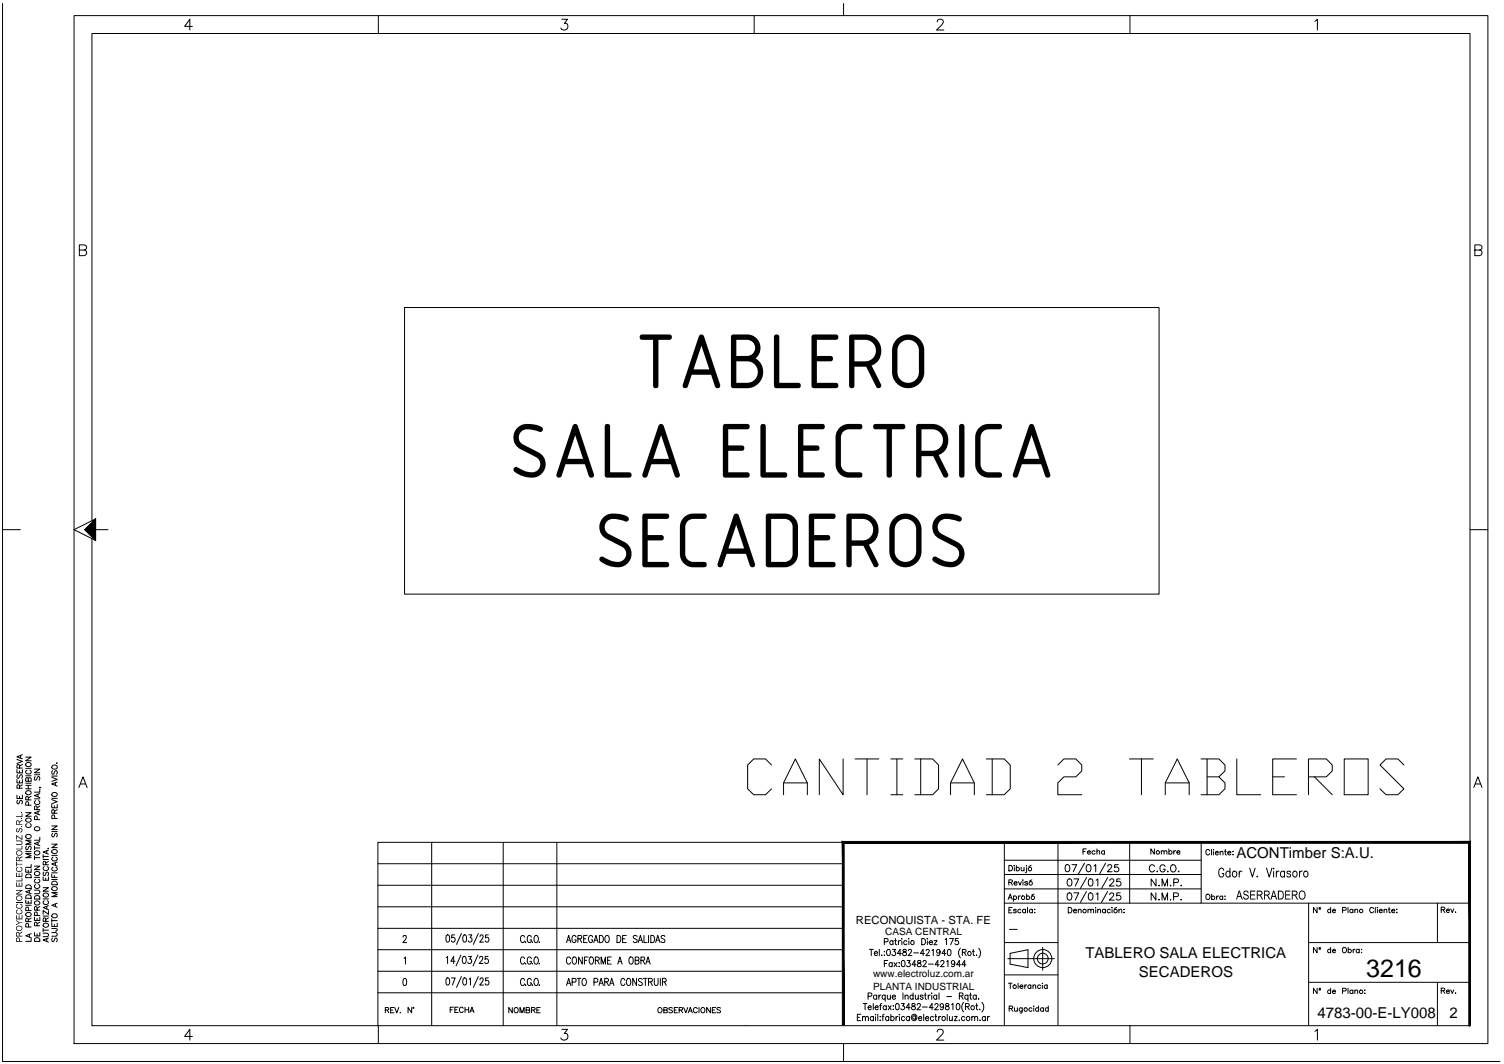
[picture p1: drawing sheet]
<svg xmlns="http://www.w3.org/2000/svg" width="420mm" height="297mm" viewBox="0 0 420 297" stroke-linecap="round" stroke-linejoin="round" font-family="sans-serif">
<defs><g id="words">
<g font-size="23.3">
<text x="177.2" y="108.4">TABLERO</text>
<text x="141.9" y="133.3">SALA ELECTRICA</text>
<text x="165.9" y="158.4">SECADEROS</text>
</g>
<text font-size="7" x="381.7" y="272.7">3216</text>
<g font-size="4.2">
<text x="345.4" y="239.4">ACONTimber S:A.U.</text>
<text x="303.2" y="267.5">TABLERO SALA ELECTRICA</text>
<text x="318.2" y="272.6">SECADEROS</text>
<text x="368" y="284.3">4783-00-E-LY008</text>
<text x="404.9" y="284.1">2</text>
</g>
<text font-size="3.1" x="239.1" y="257.9">RECONQUISTA - STA. FE</text>
<g font-size="2.8">
<text x="247.3" y="261.1">CASA CENTRAL</text>
<text x="243.9" y="272.7">www.electroluz.com.ar</text>
<text x="244" y="276.5">PLANTA INDUSTRIAL</text>
</g>
</g></defs>
<g fill="none" stroke="#000" stroke-width=".28">
<path d="M.7 1v295.3h418.3M20.7 4.4h395v286.9h-395zM53.7 7.4h-2.1l1.4-2v3M105.7 4.4v5M157 5.4h1.5l-.8 1.1a.96 .96 0 0 1 1 1.1 .96 .96 0 0 1-1.3 .8l-.7-.6M210.7 4.4v5M235.7 1v3.4M261.8 6.1l.1-.5a1.02 1.02 0 0 1 1.5 0 .99 .99 0 0 1-.3 1.3l-1.5 1.5h2.1M315.7 4.4v5M367.3 5.9l.7-.5v3M22.2 69.8h1.3a.8 .8 0 0 0 .7-.9l-.3-.4-.4-.1h-1.3v3h1.3a.78 .78 0 0 0 .7-.8 .78 .78 0 0 0-.7-.8M412 69.8l1.7-.2a.68 .68 0 0 0 0-1.1l-1.7-.1v3l1.7-.2a.77 .77 0 0 0 .3-.8 .77 .77 0 0 0-.7-.6"/>
<path d="M113 85.9h210.8v80h-210.8zM.7 147.9h5M25.7 145.4v-136h385v276.9h-385v-135.9M26.7 147.9h3.5M26.7 144.9l-6 3 6 3M26.7 144.9l-3 3 3 3M26.7 144.9v6M410.7 147.9h5M4.7 217.6v1h1.6v-1M4.7 214.8v1h1.6v-1M4.7 212l1.6 .6-1.6 .5M4.9 216.3l-.2 .3 .2 .7 .4-.2 .3-.7 .2-.1 .5 .3-.3 .7"/>
<path d="M5.4 214.4v-.8l-.4-.2-.3 .4v.6h1.6M5.4 215.2v.6M5.4 218v.6M5.7 210.9v.7M6.3 210.7l-1.6 .6 1.6 .5M6.3 219.1l-.9 .5M6.3 213.4l-.9 .5M7.2 211.4h1.5l-1.5 1h1.5M7.2 219.2h1.5M7.2 218.7h1.5M7.2 216.6h1.5M7.2 214.5h1.5"/>
<path d="M7.3 213.1a.71 .71 0 0 1 .9-.2 .71 .71 0 0 1 .3 1 .74 .74 0 0 1-.9 .1 .74 .74 0 0 1-.3-.9zM7.6 215a.6 .6 0 0 0-.4 .8 .6 .6 0 0 0 .9 .3 .54 .54 0 0 0 .6-.5 .54 .54 0 0 0-.4-.6M7.9 217.4l.3-.3 .5 .3v.7h-1.5l.1-.9h.5l.1 .9M7.9 219.2v1M9.6 214.7h1.5l-1.5 1h1.5M9.6 216.3h1.5M9.8 216.8l-.1 .9h.5l.3-.7 .4-.2 .2 .4-.2 .6M11 219.8v.2v-.2l.4 .2M14.5 217l1.5 .6-1.5 .5M14.5 216.7h1.5M14.5 213.9a.71 .71 0 0 1 1-.3 .71 .71 0 0 1 .3 1 .74 .74 0 0 1-.9 .1 .74 .74 0 0 1-.4-.8zM14.7 215.1l-.2 .4 .2 .7 .4-.2 .5-.9h.2l.2 .4-.2 .7"/>
<path d="M15.5 218.5v.7M15.9 212.9v.2zM16 218.3l-1.5 .6 1.5 .6M22 219.8l1.2-2.9 1.1 2.9M22.5 218.9h1.4M215.5 213.6l-1.6-1.7h-3.3l-1.7 1.7v6.6l1.7 1.7h3.3l1.6-1.7M218.9 218.6h6.6M235.5 211.9v10l-6.6-10v10M238.9 211.9h6.6M242.2 211.9v10M248.9 211.9h3.3M250.6 211.9v10"/>
<path d="M255.6 211.9h4.9l1.7 1.7v6.6l-1.7 1.7h-4.9M257.2 211.9v10M265.5 218.6h6.7M275.5 211.9h5l1.7 1.7v6.6l-1.7 1.7h-5M277.2 211.9v10M295.5 213.6l1.7-1.7h3.4l1.6 1.7v1.6l-1.6 1.7h-3.4l-1.7 1.7v3.3h6.7M315.5 211.9h6.7M318.9 211.9v10M325.5 218.6h6.7M335.5 211.9h5l1.7 1.7v1.6l-1.7 1.7M337.2 216.9h3.3l1.7 1.7v1.6l-1.7 1.7h-5M337.2 211.9v10"/>
<path d="M345.5 211.9v10h6.7M355.5 216.9h3.3M362.2 211.9h-6.7v10h6.7M365.5 216.9h5l1.7-1.7v-1.6l-1.7-1.7h-5v10M367.2 216.9l5 5M375.5 211.9h6.7v10h-6.7zM392.2 213.6l-1.7-1.7h-3.3l-1.7 1.7 6.7 6.6-1.7 1.7h-3.3l-1.7-1.7M411.7 219.8l1.2-2.9 1.1 2.9M412.1 218.9h1.5M4.7 222v.9h1.6v-.9M4.9 223.4l-.2 .4 .2 .6 .4-.1 .3-.7 .2-.2 .5 .4-.3 .6M5.4 220l-.1-.9h-.4l-.2 .9h1.6"/>
<path d="M5.4 222.3v.6M7.2 226.9h1.5l-1.5 1h1.5M7.2 237.7h1.5M7.2 220.2h1.5M7.3 233.2a.71 .71 0 0 1 .9-.3 .71 .71 0 0 1 .3 1 .74 .74 0 0 1-.9 .1 .74 .74 0 0 1-.3-.8zM7.4 236.2l-.2 .4 .2 .6 .4-.1 .5-.9h.2l.2 .4-.2 .6M7.4 228.5a.69 .69 0 0 1 1-.1 .69 .69 0 0 1 .1 1 .69 .69 0 0 1-1 .1 .69 .69 0 0 1-.1-1zM7.4 220.9a.71 .71 0 0 1 1-.2 .71 .71 0 0 1 .1 1 .71 .71 0 0 1-1 .1 .71 .71 0 0 1-.1-.9zM7.6 230a.6 .6 0 0 0-.4 .8 .6 .6 0 0 0 .9 .2 .54 .54 0 0 0 .6-.4 .54 .54 0 0 0-.4-.6M7.9 223.3l-.1-.8-.3-.2-.3 .4v.6h1.5M8 224.8l-.1-.9h-.5l-.2 .9h1.5M8.7 238.3h-1.5l1.5 .6-1.5 .5h1.5"/>
<path d="M8.7 234.6h-1.5l1.5 .6-1.5 .5h1.5M8.7 222.3l-.8 .5M9.6 239.4h1.5M9.6 236.2v1M9.6 238.9v1M9.6 236.7h1.5M9.6 223h1.5M9.7 231.1a.71 .71 0 0 1 1-.3 .71 .71 0 0 1 .2 1 .75 .75 0 0 1-.9 .1 .75 .75 0 0 1-.3-.8zM10 223.5a.55 .55 0 0 0-.4 .6 .55 .55 0 0 0 .6 .5h.4a.55 .55 0 0 0 .5-.5 .55 .55 0 0 0-.3-.6M10.4 226l-.1-.8-.4-.2-.2 .2-.1 .8h1.5M10.4 228.8v-.9h-.7l-.1 .9h1.5M10.6 221.7v.8"/>
<path d="M10.6 226.6v.7M10.6 235.2v.7M11.1 235l-1.5 .5 1.5 .6M11.1 233.7v.9h-1.5M11.1 226.4l-1.5 .5 1.5 .6M11.1 221.5l-1.5 .6 1.5 .6M11.1 220.3v.8h-1.5M11.1 225l-.7 .5M12.1 238.6v1M12.1 239.9h1.4M12.1 239.1h1.4M13.1 237.5v.7"/>
<path d="M13.4 236.9h.1M13.5 237.3l-1.4 .6 1.4 .6M14.5 235.7h1.5l-1.5 .9h1.5M14.5 230.6h1.5l-1.5 1h1.5M14.5 224.6v.9h1.5v-.9M14.5 223.2l1.5 .6-1.5 .6M14.5 238.8h1.5M14.5 232.2h1.5M14.5 222.9h1.5M14.5 237.4a.71 .71 0 0 1 1-.2 .71 .71 0 0 1 .3 1 .75 .75 0 0 1-.9 0 .75 .75 0 0 1-.4-.8zM14.7 232.7l-.2 .3 .2 .6 .4-.1 .5-.8 .4 .3-.2 .6M14.7 221.4a.71 .71 0 0 1 1-.1 .71 .71 0 0 1 .1 1 .71 .71 0 0 1-1 .1 .71 .71 0 0 1-.1-1z"/>
<path d="M14.8 239.3a.6 .6 0 0 0-.3 .8 .6 .6 0 0 0 .9 .3 .54 .54 0 0 0 .6-.5 .54 .54 0 0 0-.4-.6M15.2 227l-.1-.9-.3-.1-.3 .4v.6h1.5M15.2 225v.5M15.3 228.5l-.2-.9-.3-.1-.3 .4v.6h1.5M16 226l-.8 .5M120.6 235.2v51.1M140.6 235.2v51.1M155.6 235.2v51.1M218.9 221.9v-3.3l3.3-6.7 3.3 6.7v3.3M235.6 235.2h-130v51.1M248.9 221.9h3.3M265.5 221.9v-3.3l3.4-6.7 3.3 6.7v3.3"/>
<path d="M280.6 235.2v50.9M295.6 235.2v50.9M302.5 237.7h.6M303.5 237h-1v1.5M303.8 237.9h.8a.45 .45 0 0 0-.6-.4 .45 .45 0 0 0-.1 .8l.3 .2 .4-.2M305.9 237.7a.49 .49 0 0 0-.7-.1 .49 .49 0 0 0 0 .7 .49 .49 0 0 0 .7 0M306.4 237.8l.4-.3 .3 .1 .1 .9M306.4 237v1.5M308.6 237.7a.47 .47 0 0 0-.7-.1 .47 .47 0 0 0 0 .7 .47 .47 0 0 0 .7 0M308.6 237.5v1M315.6 235.2v16.9M322.5 237v1.5l-1-1.5v1.5"/>
<path d="M324.4 237.8l.4-.3 .3 .1 .1 .9M324.4 237.5v1M325.2 237.8l.4-.3 .3 .1 .1 .9M325.5 221.9v-3.3l3.4-6.7 3.3 6.7v3.3M326.5 237.7a.49 .49 0 0 1 .8-.1 .49 .49 0 0 1 0 .7 .49 .49 0 0 1-.8 0M326.5 237v1.5M327.9 237.5v1M328.5 237.5l-.4 .1-.2 .3M328.8 237.9h.8a.48 .48 0 0 0-.6-.3 .48 .48 0 0 0-.3 .6 .48 .48 0 0 0 .6 .3l.3-.2M335.6 235.2v16.9M337.9 237.5a.6 .6 0 0 0-.8-.3 .6 .6 0 0 0-.2 .9 .54 .54 0 0 0 .4 .6 .54 .54 0 0 0 .6-.4M338.4 237.2v1.5"/>
<path d="M339 237.2v.1zM339 237.7v1M339.5 238.1h.8a.44 .44 0 0 0-.5-.5 .44 .44 0 0 0-.3 .6l.4 .5 .4-.2M340.9 238l.3-.3h.4l.1 1M340.9 237.7v1M342.1 237.7h.5M342.3 237.2v1.2l.3 .3M343 238.1h.9a.48 .48 0 0 0-.8-.3 .48 .48 0 0 0 .1 .8l.4 .1 .3-.2M344.5 237.7h.1M344.5 238.5h.1M7.2 251.2v.9h1.5v-.9M7.2 242.6v.9h1.5v-.9"/>
<path d="M7.2 252.7h1.5M7.3 255a.71 .71 0 0 1 .9-.2 .71 .71 0 0 1 .3 .9 .74 .74 0 0 1-.9 .1 .74 .74 0 0 1-.3-.8zM7.4 249.9a.82 .82 0 0 1 1 0 .82 .82 0 0 1 .3 .9h-1.5zM7.4 247.1h1.1l.2 .9h-1.5zM7.4 244.1h1.1l.2 .9h-1.5zM7.9 257.3l-.1-.8-.3-.2-.3 .4v.6h1.5M7.9 243v.5M7.9 251.6v.5M8 258.8l-.1-.9h-.5l-.2 .9h1.5M8 254.2l-.1-.8-.5-.1-.2 .9h1.5M8.2 248.6v.7M8.7 248.4l-1.5 .6 1.5 .5"/>
<path d="M8.7 241.3v.8h-1.5M8.7 256.3l-.8 .5M9.6 256v1h1.5v-1M9.6 248.5h1.1l.4 .5-.4 .5h-1.1M9.6 241.8h1.5l-1.5 1h1.5M9.6 244.9h1.5M9.7 250.3a.81 .81 0 0 1 1-.2 .81 .81 0 0 1 .4 .9h-1.5zM10 246.9a.57 .57 0 0 0-.4 .7 .57 .57 0 0 0 .6 .4h.4a.57 .57 0 0 0 .5-.4 .57 .57 0 0 0-.3-.7M10 245.4a.55 .55 0 0 0-.4 .7 .55 .55 0 0 0 .6 .4h.4a.55 .55 0 0 0 .5-.4 .55 .55 0 0 0-.3-.7M10.4 258.4l-.1-.8-.4-.2-.2 .2-.1 .8h1.5M10.4 254.1l-.1-.9-.4-.1-.2 .1-.1 .9h1.5M10.4 256.4v.6"/>
<path d="M10.4 255.6v-.9h-.7l-.1 .9h1.5M11.1 257.4l-.7 .5M11.1 253.1l-.7 .5M12.1 247.8h1.4l-1.4 1h1.4M12.1 244.8v.9h1.4v-.9M12.1 259.7h1.4M12.1 259.2v.9M12.1 255.7h1.4M12.1 251h1.4M12.3 257.9a.72 .72 0 0 1 1-.1 .72 .72 0 0 1 0 1 .72 .72 0 0 1-1-.1l-.2-.3zM12.3 249.4a.72 .72 0 0 1 1-.1 .72 .72 0 0 1 0 1.1 .72 .72 0 0 1-1-.1l-.2-.3zM12.3 243.5l-.2 .3 .2 .6 .3-.1 .4-.8 .5 .1v.5l-.2 .3"/>
<path d="M12.4 251.5a.61 .61 0 0 0-.3 .8 .61 .61 0 0 0 .9 .2 .55 .55 0 0 0 .5-.4 .55 .55 0 0 0-.3-.6M12.4 241.9a.61 .61 0 0 0-.3 .9 .61 .61 0 0 0 .9 .2 .55 .55 0 0 0 .5-.4 .55 .55 0 0 0-.3-.7M12.8 257.2l-.2-.9h-.4l-.1 .9h1.4M12.8 241.4l-.2-.9h-.4l-.1 .9h1.4M12.8 245.2v.5M13.1 253v.7M13.5 254.2v1l-1.4-1v1M13.5 252.8l-1.4 .6 1.4 .6M13.5 256.2l-.7 .5M13.5 240.5l-.7 .5M14.5 259.2l1.3 .1 .2 .4-.5 .2M14.5 257.7v1h1.5v-1"/>
<path d="M14.5 244v.9h1.5M14.5 257h1.5M14.5 256.5v1M14.5 245.5h1.5M14.5 243.7h1.5M14.5 255.4a.71 .71 0 0 1 1-.3 .71 .71 0 0 1 .3 1 .74 .74 0 0 1-.9 .1 .74 .74 0 0 1-.4-.8zM14.5 246.3a.84 .84 0 0 1 1.5 .2v.5h-1.5zM14.7 247.7a.69 .69 0 0 1 .9-.2 .69 .69 0 0 1 .2 1 .69 .69 0 0 1-1 .1 .69 .69 0 0 1-.1-.9zM14.8 242.1a.6 .6 0 0 0-.3 .8 .6 .6 0 0 0 .9 .3 .54 .54 0 0 0 .6-.5 .54 .54 0 0 0-.4-.6M15.2 244.4v.5M15.2 258.1v.6M15.5 240.9v.7"/>
<path d="M15.5 252.4v.7M16 252.1l-1.5 .6 1.5 .6M16 249.2h-1.5l1.5 .5-1.5 .6h1.5M16 240.7l-1.5 .5 1.5 .6M105.6 259.2h130M105.6 253.2h130M105.6 247.1h130M105.6 241.1h130M280.6 240.2h55M280.6 244.1h55M280.6 248.2h55M280.6 252.1h129.9"/>
<path d="M281.6 251.1l.6-1.5 .6 1.5M281.8 246.3h.9l.1-.6-1-.1v1.5M281.8 241.6h.5a.82 .82 0 0 1 .6 .8 .82 .82 0 0 1-.6 .7h-.5zM281.8 250.6h.8M281.8 254h.6M282 259.5h2.2M282.3 246.3l.6 .8M282.8 253.3h-1v1.5h1M283.2 250.3a.48 .48 0 0 1 .7 0 .48 .48 0 0 1 0 .7 .48 .48 0 0 1-.7-.1M283.2 250.1v1.5M283.3 246.5h.8a.45 .45 0 0 0-.6-.3 .45 .45 0 0 0-.1 .7l.2 .2 .5-.2M283.4 241.6v.2z"/>
<path d="M283.4 242.2v.9M283.9 254l-.3-.2-.4 .1v.3l.6 .2 .1 .2-.3 .2-.4-.2M283.9 242.3a.48 .48 0 0 1 .7 0 .48 .48 0 0 1 0 .7 .48 .48 0 0 1-.7-.1M283.9 241.6v1.5M284.5 246.1l.4 1 .5-1M284.5 250.1v1M285.1 250.1l-.5 .2-.1 .2M285.2 254a.48 .48 0 0 0-.7 0 .48 .48 0 0 0 0 .7 .48 .48 0 0 0 .7-.1M285.3 242.1l.1 .9 .3 .1 .4-.3M285.7 245.7h.2zM285.8 246.2v.9M286.1 242.1v1"/>
<path d="M286.5 254a.48 .48 0 0 0-.7 0 .48 .48 0 0 0 0 .7 .48 .48 0 0 0 .7-.1M286.5 253.8v1M286.8 250.3a.48 .48 0 0 1 .7 0 .48 .48 0 0 1 0 .7 .48 .48 0 0 1-.7-.1M286.8 241.6v.2zM286.8 242.2v1.1l-.4 .3M286.8 249.6v1.5M287 246.3l-.2-.2-.5 .1v.1l.7 .4v.4h-.7v-.2M287 253.3v1.5M288.1 241.6l-.7 .3M288.3 245.6l-.7 .3M288.4 254a.48 .48 0 0 0-.7 0 .48 .48 0 0 0 0 .7 .48 .48 0 0 0 .7-.1M288.4 253.8v1"/>
<path d="M288.9 249.6l-.7 .3M289.1 253.8h.1M289.1 254.7h.1M297.8 241.5a.68 .68 0 0 1 1 .3l.1 .4a.85 .85 0 0 1-.8 1.2 1.33 1.33 0 0 1-.3-1.9zM298.4 249.4a.59 .59 0 0 1 .9 .2 .93 .93 0 0 1 .1 1.2 .93 .93 0 0 1-1 .4l-.3-.8zM298.4 245.4a.69 .69 0 0 1 1 .3l.1 .5a.85 .85 0 0 1-.8 1.2 1.25 1.25 0 0 1-.3-2zM298.4 253.3h.5a.82 .82 0 0 1 .6 .8 .82 .82 0 0 1-.6 .7h-.5zM299.5 241.4h1.3l-1 2M299.9 254.3l.8-.2a.44 .44 0 0 0-.5-.3 .44 .44 0 0 0-.3 .6l.3 .4 .5-.2M300 249.3h1.4l-1 2M300 245.4h1.4l-1 2M301.2 254.1l.4-.3 .3 .1 .1 .9"/>
<path d="M301.2 253.8v1M303 241l-1.8 3.1M303.5 248.9l-1.7 3M303.6 245l-1.8 3M303.7 241.5a.64 .64 0 0 1 1 .3 .94 .94 0 0 1 .1 1.1 .94 .94 0 0 1-1.1 .4l-.3-.8zM303.9 254.1l.4-.3 .4 .1v.9M303.9 253.8v1M304.3 249.4a.63 .63 0 0 1 1 .2v.5a.91 .91 0 0 1-.5 1.2h-.2a1.34 1.34 0 0 1-.3-1.9zM304.3 245.4a.64 .64 0 0 1 1 .3v.5a.85 .85 0 0 1-.7 1.2 1.28 1.28 0 0 1-.3-2zM304.7 254.1l.4-.3 .4 .1v.9M305.6 241.8l.5-.4v2M306.1 253.3v.2z"/>
<path d="M306.1 253.9v.9M306.2 249.6l.5-.3v2M306.2 245.7l.5-.3v2M306.6 254.1l.4-.3 .4 .1 .1 .9M306.6 253.8v1M308.8 254a.48 .48 0 0 0-.7 0 .48 .48 0 0 0 0 .7 .48 .48 0 0 0 .7-.1M308.8 253.8v1M308.8 241l-1.6 3.1M309.4 241.9l.4-.5h.4l.4 .4-.1 .3-1.1 1.3h1.3M309.4 248.9l-1.7 3M309.4 245l-1.7 3M310 249.8l.4-.5h.4l.3 .3-.2 .7-1 1h1.4"/>
<path d="M310 245.8l.4-.4h.6l.2 .3-.3 .7-1 1h1.4M310.2 254a.48 .48 0 0 0-.7 0 .48 .48 0 0 0 0 .7 .48 .48 0 0 0 .7-.1M310.7 253.3v.2zM310.7 253.9v.9M311.9 253.3l-.6 .3M312.4 241.4h-1l-.1 .8a.7 .7 0 0 1 1.1 0 .7 .7 0 0 1-.1 1.1 .7 .7 0 0 1-1-.3M312.6 254.1l.4-.3 .3 .1 .1 .9M312.6 253.8v1M313 249.3h-1l-.1 .8a.72 .72 0 0 1 1.1 0 .72 .72 0 0 1-.1 1.1 .72 .72 0 0 1-1.1-.3M313 245.4h-1l-.1 .8a.71 .71 0 0 1 1.1 0 .71 .71 0 0 1-.2 1.1 .71 .71 0 0 1-1-.3M313.9 253.9h.2zM313.9 254.8h.2z"/>
<path d="M322.5 241.9a.74 .74 0 0 0-.8-.5 .74 .74 0 0 0-.6 .8 .83 .83 0 0 0 .2 1.1 .83 .83 0 0 0 1.1-.2l.1-.1M322.9 249.3v2l-1.3-2v2M322.9 245.4v2l-1.3-2v2M323.3 243.2v.2zM323.7 251.2h.2zM323.8 247.1v.3zM324.6 247.4v-2l.8 2 .8-2v2M324.6 251.3v-2l.8 2 .8-2v2M325.5 241.9a.74 .74 0 0 0-.9-.5 .74 .74 0 0 0-.6 .8v.5a.72 .72 0 0 0 .8 .7 .72 .72 0 0 0 .7-.7h-.5M326.1 243.3h.2zM326.9 251.2h.2zM327 247.1v.3z"/>
<path d="M327.2 241.7a.92 .92 0 0 1 1.3 .1 .92 .92 0 0 1-.2 1.3l-.1 .2a.98 .98 0 0 1-1.2-.4 .98 .98 0 0 1 .2-1.2zM327.9 250.3l1.1-.1 .2-.6-.5-.3h-.8v2M327.9 246.4l1.1-.1 .1-.8-1.2-.1v2M329.2 243.3h.2zM329.8 251.2h.3zM330 247.1v.3zM338.5 250.4a.49 .49 0 0 1 .7-.1 .49 .49 0 0 1 0 .7 .49 .49 0 0 1-.7-.1M338.5 249.6v1.5M339.9 250.1v1M340.4 250.1l-.5 .3v.2M341.6 250.4a.47 .47 0 0 0-.7-.1 .47 .47 0 0 0 0 .7 .47 .47 0 0 0 .7-.1M341.6 250.1v1"/>
<path d="M341.9 243a.72 .72 0 0 0-.9-.6 .72 .72 0 0 0-.5 .9v.6a.74 .74 0 0 0 .7 1 .74 .74 0 0 0 .7-1h-.5M342.2 250.1h.1M342.2 251h.1M343.6 243.5l-.2-.2a.79 .79 0 0 0-1 .7 .79 .79 0 0 0 .8 .9l.4-.4M343.6 242.4v2.5M344.5 243.3a.76 .76 0 0 1 1 .7 .76 .76 0 0 1-1 .7l-.2-.6zM346.2 243.2v1.7M346.9 243.2l-.5 .1-.2 .6M349.1 242.4l.8 2.5 .7-2.5M351.2 244.6v.3zM353.8 242.4l.8 2.5 .7-2.5M355.8 242.4v.2z"/>
<path d="M355.8 243.3v1.6M356.6 243.2v1.7M357.3 243.2a.64 .64 0 0 0-.7 .7M358.8 243.5l-.2-.2a.79 .79 0 0 0-.9 .7 .79 .79 0 0 0 .8 .9l.3-.4M358.8 243.2v1.7M360.5 243.5a.54 .54 0 0 0-.5-.3 .54 .54 0 0 0-.5 .3l.1 .3 .9 .3v.4a.54 .54 0 0 1-.5 .4 .54 .54 0 0 1-.5-.4M361.4 243.3a.79 .79 0 0 1 1 .7 .79 .79 0 0 1-.8 .9l-.5-.8zM363 243.2v1.7M363.8 243.2a.64 .64 0 0 0-.8 .7M364.5 243.3a.79 .79 0 0 1 .9 .7 .79 .79 0 0 1-.8 .9l-.4-.8zM365.6 252.1v34M367.9 253.3v1.5l-1-1.5v1.5"/>
<path d="M368.5 253.8h.4M371.7 254a.47 .47 0 0 0-.7 0 .47 .47 0 0 0 0 .7 .47 .47 0 0 0 .7-.1M371.7 253.3v1.5M372.2 254.3h.9a.45 .45 0 0 0-.7-.4 .45 .45 0 0 0-.1 .7l.3 .2 .5-.2M375.1 254.1l.8-.1 .1-.6-.9-.1v1.5M376.6 253.3v1.5M377.9 254a.47 .47 0 0 0-.7 0 .47 .47 0 0 0 0 .7 .47 .47 0 0 0 .7-.1M377.9 253.8v1M378.5 254.1l.4-.3 .3 .1 .1 .9M378.5 253.8v1M383.7 253.7a.69 .69 0 0 0-1.1 .3 .69 .69 0 0 0 .9 .8l.2-.3M384.2 253.3v1.5"/>
<path d="M384.7 253.4h.1M384.8 253.9v.9M385.3 254.3h.9a.48 .48 0 0 0-.6-.4 .48 .48 0 0 0-.4 .6 .48 .48 0 0 0 .7 .3l.3-.2M386.7 254.1l.3-.3 .4 .1v.9M386.7 253.8v1M387.8 253.8h.6M388.1 253.3v1.3l.3 .2M388.8 254.3h.9a.5 .5 0 0 0-.8-.3 .5 .5 0 0 0 0 .8 .5 .5 0 0 0 .8-.2M390.1 253.9h.2zM390.1 254.8h.2zM401.6 252.2v10.9M402.6 254l.9-.1 .1-.4-.3-.3h-.7v1.6"/>
<path d="M403.1 254l.5 .8M404.1 254.2h.8a.46 .46 0 0 0-.7-.4 .46 .46 0 0 0-.1 .8l.3 .2 .5-.2M405.3 253.7l.4 1.1 .4-1.1M406.6 254.7h.1zM8.2 260.9v.7M8.7 262v.8h-1.5M8.7 260.6l-1.5 .6 1.5 .6M9.6 260.4v.9h1.5v-.9M9.7 262.1a.83 .83 0 0 1 1.4 .2v.5h-1.5zM10.4 260.7v.6M12.1 260.5h1l.4 .4-.2 .6h-1.2M13.1 262.1v.7"/>
<path d="M13.5 261.9l-1.4 .5 1.4 .6M14.5 260.4h1.1l.4 .4-.4 .6h-1.1M14.7 261.9l-.2 .3 .2 .7 .4-.2 .5-.8 .4 .3-.2 .7M105.6 271.1h130M105.6 265.1h130M105.6 277.2h130M112.6 261.6l.3-.4h.5l.1 .3-.2 .7-.7 .9h1M112.8 273.3l.2-.2a1.19 1.19 0 0 1 .1 2h-.1a1.44 1.44 0 0 1-.2-1.8zM112.9 267.5l.4-.3v2M124.7 267.4l.3-.4v2M124.8 273.1l.4-.1a1.28 1.28 0 0 1 0 2h-.2a1.56 1.56 0 0 1-.2-1.9zM124.8 261.1l.2-.1a1.12 1.12 0 0 1 .6 1 1.12 1.12 0 0 1-.6 1 1.58 1.58 0 0 1-.2-1.9z"/>
<path d="M126.1 273h1.1l-.8 2M127 261h-.8l-.1 .9a.62 .62 0 0 1 .9 0 .62 .62 0 0 1 0 .9 .62 .62 0 0 1-.9 0v-.2M127.1 268.4h-1.1l.7-1.4v2M128.8 266.6l-1.4 3.1M128.9 272.6l-1.4 3.1M128.9 260.6l-1.4 3.1M129.4 267.1l.4-.1a1.28 1.28 0 0 1 0 2h-.2a1.42 1.42 0 0 1-.2-1.9zM129.5 273.1l.4-.1a1.36 1.36 0 0 1 0 2h-.2a1.42 1.42 0 0 1-.2-1.9zM129.5 261.1l.4-.1a1.42 1.42 0 0 1 0 2h-.2a1.44 1.44 0 0 1-.2-1.9zM130.8 267h.9l-.5 .8a.6 .6 0 0 1 .5 .9 .6 .6 0 0 1-1-.1M131 261h.8l-.5 .7a.61 .61 0 0 1 .5 1 .61 .61 0 0 1-1-.1M131 273.4l.4-.4v2"/>
<path d="M133.5 266.6l-1.3 3.1M133.6 272.6l-1.4 3.1M133.6 260.6l-1.4 3.1M134 267.5l.1-.4 .5-.1 .3 .6-1 1.4h1M134.1 273.5l.3-.5 .5 .1 .1 .3-.2 .7-.8 .9h1.1M134.1 261.5l.3-.5h.3l.3 .4-.2 .6-.8 1h1.1M136.3 267h-.7l-.1 .8a.59 .59 0 0 1 .9 .1 .59 .59 0 0 1-.1 .8 .59 .59 0 0 1-.9-.1M136.4 273h-.7l-.1 .9a.59 .59 0 0 1 .9 0 .59 .59 0 0 1-.1 .9 .59 .59 0 0 1-.9-.2M136.4 261h-.7l-.1 .9a.59 .59 0 0 1 .9 0 .59 .59 0 0 1-.1 .9 .59 .59 0 0 1-.9-.2M146.5 273.6a.59 .59 0 0 0-.7-.5 .59 .59 0 0 0-.4 .8v.5a.59 .59 0 0 0 .4 .7 .59 .59 0 0 0 .7-.4M146.5 267.6a.59 .59 0 0 0-.7-.4 .59 .59 0 0 0-.4 .7v.5a.59 .59 0 0 0 .4 .7 .59 .59 0 0 0 .7-.4M146.5 261.6a.59 .59 0 0 0-.7-.4 .59 .59 0 0 0-.4 .7v.5a.59 .59 0 0 0 .4 .7 .59 .59 0 0 0 .7-.4"/>
<path d="M146.8 275h.1zM146.8 263.1h.1zM146.8 268.9v.3zM148.4 273.6a.59 .59 0 0 0-.7-.5 .59 .59 0 0 0-.4 .8v.5a.59 .59 0 0 0 .6 .7 .59 .59 0 0 0 .5-.7h-.3M148.4 267.6a.59 .59 0 0 0-.7-.4 .59 .59 0 0 0-.4 .7v.5a.6 .6 0 0 0 .6 .8 .6 .6 0 0 0 .5-.8h-.3M148.4 261.6a.59 .59 0 0 0-.7-.4 .59 .59 0 0 0-.4 .7v.5a.6 .6 0 0 0 .6 .8 .6 .6 0 0 0 .5-.8h-.3M148.7 275v.1zM148.7 268.9v.3zM148.7 263v.1zM149.5 273.3l.1-.2a1.02 1.02 0 0 1 .8 1 1.02 1.02 0 0 1-.8 1 1.27 1.27 0 0 1-.1-1.8zM149.5 267.3l.1-.1a1.02 1.02 0 0 1 .8 1 1.02 1.02 0 0 1-.8 1 1.33 1.33 0 0 1-.1-1.9zM149.5 261.2a.92 .92 0 0 1 1 .6 .92 .92 0 0 1-.3 1l-.1 .3a.92 .92 0 0 1-1-.6 .92 .92 0 0 1 .2-1z"/>
<path d="M150.7 275v.1zM150.7 268.9v.3zM150.7 263v.1zM158.3 275.1l.6-2 .6 2M158.3 263.1l.6-1.9 .6 1.9M158.5 274.5h.7M158.5 262.5h.7M159.4 267.6a.59 .59 0 0 0-.7-.4 .59 .59 0 0 0-.4 .7v.5a.59 .59 0 0 0 .4 .8 .59 .59 0 0 0 .7-.5M159.8 274.2l1-.1 .1-.8-.3-.2h-.8v2M160.2 267.3l.1-.1a1.02 1.02 0 0 1 .8 1 1.02 1.02 0 0 1-.8 1 1.29 1.29 0 0 1-.1-1.9zM160.9 261.6a.59 .59 0 0 0-.7-.4 .59 .59 0 0 0-.4 .7v.5a.6 .6 0 0 0 .6 .8 .6 .6 0 0 0 .5-.8h-.3M161.2 273.1h1.1"/>
<path d="M161.4 262.1l1-.1 .1-.7-1.1-.1v1.9M161.7 273.1v2M162 262.1l.5 1M162.7 267.2v2l-1.1-2v2M162.9 273.3l.2-.2a1.02 1.02 0 0 1 .7 1 1.02 1.02 0 0 1-.7 1 1.27 1.27 0 0 1-.2-1.8zM163.1 262.1h.5M163.3 268.1h.6M164 261.2h-.9v1.9h.9M164.3 267.2h-1v2M164.9 267.3l.1-.1a1.02 1.02 0 0 1 .8 1 1.02 1.02 0 0 1-.8 1 1.33 1.33 0 0 1-.1-1.9zM165.6 261.6a.59 .59 0 0 0-.8-.4 .59 .59 0 0 0-.4 .7v.5a.6 .6 0 0 0 .6 .8 .6 .6 0 0 0 .6-.8h-.4M165.9 263.1l.6-1.9 .6 1.9"/>
<path d="M165.9 274.2l1-.1v-.8l-.2-.2h-.8v2M166.1 262.5h.8M166.3 268.1l.9-.1 .1-.7-1-.1v2M166.9 268.1l.5 1.1M167.3 275.1l.6-2 .7 2M167.5 261.2a1 1 0 0 1 1.1 .9 1 1 0 0 1-1.1 1zM167.5 274.5h.8M167.9 269.2v-2l.7 2 .5-2v2M168.9 274.1l.9-.1 .1-.7-.3-.2h-.7v2M169.3 261.2h.1a1.02 1.02 0 0 1 .8 .9 1.02 1.02 0 0 1-.8 1 1.29 1.29 0 0 1-.1-1.9zM169.4 274.1l.6 1M169.7 268.1h.7"/>
<path d="M170.3 275.1l.6-2 .6 2M170.5 274.5h.8M170.8 267.2h-1.1v2h1.1M172.4 261.2a1.07 1.07 0 0 1 1.1 .6 1.07 1.07 0 0 1-.4 1.3h-.7zM172.6 269.2l.6-2 .6 2M172.8 268.5h.8M173.9 262.1h.7M174.6 273.6a.59 .59 0 0 0-.7-.5 .59 .59 0 0 0-.5 .8v.5a.59 .59 0 0 0 .5 .7 .59 .59 0 0 0 .7-.4M174.9 261.2h-1v1.9h1M175.2 273.4l.3-.3a1.02 1.02 0 0 1 .7 1 1.02 1.02 0 0 1-.7 1l-.5-.7zM176 267.3l.1-.1a1.06 1.06 0 0 1 .9 .8 1.06 1.06 0 0 1-.4 1.1l-.1 .1a1.06 1.06 0 0 1-.9-.8 1.06 1.06 0 0 1 .4-1.1zM177.4 268.1l1-.1v-.7l-1-.1v2l1-.1 .1-.6-.4-.4"/>
<path d="M177.8 273.1v2l-1-2v2M178 261.5l-.4-.3-.7 .3 .2 .4 .8 .5a.46 .46 0 0 1-.3 .7l-.7-.3M178.3 263.1l.6-1.9 .6 1.9M178.5 262.5h.8M179.1 268.1l.8-.1 .1-.7-.9-.1v2M179.4 273.4a.54 .54 0 0 0-.7-.3 .54 .54 0 0 0-.3 .7l.9 .5 .1 .6-.3 .2-.7-.2M179.6 268.1l.5 1.1M179.7 273.1h1.1M179.9 261.2v1.9h.9M180.3 273.1v2M180.4 269.2l.6-2 .6 2M180.7 268.5h.7"/>
<path d="M181.2 274.1l.9-.1 .1-.7-1-.2v2M181.2 261.2v1.9M181.7 274.1l.5 1M181.8 261.2a1.07 1.07 0 0 1 1.1 .6 1.07 1.07 0 0 1-.3 1.3h-.8zM182.8 273.1v1.5l.4 .5 .6-.2v-1.8M183.2 263.1l.6-1.9 .6 1.9M183.4 262.5h.7M184.5 273.1v2M185.1 274.1l.9-.1v-.7l-.9-.2v2M185.6 274.1l.5 1M185.7 261.5l-.3-.3-.7 .3 .2 .4 .8 .5a.46 .46 0 0 1-.3 .7l-.7-.3M242.5 278.1l.9-.1 .1-.6-1-.2v1.8"/>
<path d="M242.9 265h1.1M243.4 265v1.8M244.2 266.1h.9a.45 .45 0 0 0-.4-.5 .45 .45 0 0 0-.5 .5l.1 .4 .3 .3 .5-.3M244.9 278a.53 .53 0 0 0-.7 0 .53 .53 0 0 0 0 .8 .53 .53 0 0 0 .7-.1M244.9 277.8v1.2M245.5 277.8v1.2M245.6 265v1.8M246.1 277.8l-.4 .1-.2 .4M246.3 266.6v.2zM247 265.7h.2zM247 262.9l1-.1v-.7l-1-.1v1.7M247 269h.7"/>
<path d="M247.1 266.6v.2zM247.3 278a.51 .51 0 0 0-.7 0 .51 .51 0 0 0 0 .8 .51 .51 0 0 0 .7-.1M247.3 277.8v1.7M247.9 277.8l.1 1.1 .4 .1 .3-.4M247.9 265.1l.2-.1a.93 .93 0 0 1 .6 .9 .93 .93 0 0 1-.6 .9 1.13 1.13 0 0 1-.2-1.7zM248 268.1h-1v1.8M248.7 277.8v1.2M249.2 278.3h1a.47 .47 0 0 0-.5-.5 .47 .47 0 0 0-.5 .5l.4 .7 .6-.3M249.2 269a.51 .51 0 0 0-.7 0 .51 .51 0 0 0 0 .7 .51 .51 0 0 0 .7 0M249.2 268.7v1.2M249.3 265h.9l-.5 .7a.55 .55 0 0 1 .5 .8 .55 .55 0 0 1-1-.1M249.5 262.8a.5 .5 0 0 0-.8 0 .5 .5 0 0 0 0 .7 .5 .5 0 0 0 .8 0"/>
<path d="M249.5 262.6v1.1M249.8 268.7l.8 1.2M249.9 262.6h.5M250.1 262v1.4l.4 .3M250.6 268.7l-.8 1.2M251 262.6v1.1M251.1 268.8h.2zM251.1 269.8h.2zM251.6 262.6l-.4 .1-.2 .4M251.8 266.2h-1.1l.7-1.2v1.8M252 262v.2zM252 262.7v1"/>
<path d="M252 268.2l.3-.1a.93 .93 0 0 1 .5 .9 .93 .93 0 0 1-.5 .9 1.17 1.17 0 0 1-.3-1.7zM252.3 277.2v1.8M252.3 265.1v.5a.71 .71 0 0 1 .8 .3 .71 .71 0 0 1 0 .8l-.3 .1a.58 .58 0 0 1-.7-.6 .58 .58 0 0 1 .8-.5l.3-.3-.1-.3zM252.8 278.1l.4-.3 .4 .1 .1 1.1M252.8 277.8v1.2M253.4 262.8a.5 .5 0 0 0-.8 0 .5 .5 0 0 0 0 .7 .5 .5 0 0 0 .8 0M253.4 268.1h.8l-.4 .7a.55 .55 0 0 1 .4 .9 .55 .55 0 0 1-.9-.1M253.8 265.4l.3-.4 .6 .3-.2 .6-.8 .9h1M253.9 262v.2zM253.9 262.7v1M255.1 278a.51 .51 0 0 0-.8 0 .51 .51 0 0 0 0 .8 .51 .51 0 0 0 .8-.1M255.1 277.2v1.8"/>
<path d="M255.3 266h1.3M255.7 277.8l.1 1.1 .3 .1 .4-.4M255.9 269.3h-1.1l.8-1.2v1.8M256.4 268.2v.5a.71 .71 0 0 1 .8 .3 .71 .71 0 0 1 0 .8l-.5 .1a.56 .56 0 0 1-.4-.7 .56 .56 0 0 1 .7-.4l.2-.6zM256.5 277.8v1.2M257.5 262a.88 .88 0 0 1 1 .9 .88 .88 0 0 1-1 .8zM257.9 278l-.3-.2-.5 .1v.3l.7 .3 .1 .2-.3 .3-.5-.3M257.9 268.6l.3-.5h.3l.3 .4-1 1.4h1.1M258.3 266.2h-1.2l.8-1.2v1.8M258.3 277.8h.5M258.5 277.2v1.4l.4 .4M258.7 265.4l.3-.4 .6 .3-.2 .6-.8 .9h1.1"/>
<path d="M259 262.1h.2zM259.1 262.7v1M259.3 277.8v1.2M259.4 269.2h1.3M259.6 263.1h.9a.47 .47 0 0 0-.5-.5 .47 .47 0 0 0-.4 .5l.4 .6 .5-.2M259.9 277.8l-.4 .1-.2 .4M260.3 277.2v.2zM260.3 277.9v1.1M260.4 265.3l.3-.3v1.8M260.9 262.6h.9l-.9 1.1h.9M261.7 278a.51 .51 0 0 0-.7 0 .51 .51 0 0 0 0 .8 .51 .51 0 0 0 .7-.1M261.7 277.8v1.2"/>
<path d="M262.3 277.2v1.8M262.4 269.3h-1.2l.8-1.2v1.8M262.6 265.6a.49 .49 0 0 1-.6 .4 .49 .49 0 0 1-.2-.7 .49 .49 0 0 1 .7 0l.1 .3a.86 .86 0 0 1-.6 1.2l-.3-.3M262.8 268.6l.3-.5 .5 .2v.5l-.9 1.1h1.1M264 262.3l.4-.3v1.7M264.3 266.2h-1.2l.8-1.2v1.8M264.4 268.5l.4-.4v1.8M264.5 278.2h1.3M264.9 265.1l.2-.1a.93 .93 0 0 1 .6 .9 .93 .93 0 0 1-.6 .9 1.23 1.23 0 0 1-.2-1.7zM265.3 262h1l-.7 1.7M266.7 268.7a.49 .49 0 0 1-.6 .4 .49 .49 0 0 1-.2-.7 .49 .49 0 0 1 .7 0l.1 .3a.79 .79 0 0 1-.6 1.2l-.3-.2M267.7 262h-.8v.8a.57 .57 0 0 1 .8 0 .57 .57 0 0 1-.1 .8 .57 .57 0 0 1-.8-.2"/>
<path d="M268 278h.9l.1-.6-1-.2v1.8M268.3 264.7a1.98 1.98 0 0 0 0 2.7M268.4 269.3h-1.2l.8-1.2v1.8M268.5 278l.6 1M268.8 265.9l.9-.1 .2-.5-.4-.3h-.7v1.8M269.2 279.8a1.88 1.88 0 0 0 0 2.7M269.4 265.9l.5 .9M269.9 269.3h-1.2l.8-1.2v1.8M270.4 278a.51 .51 0 0 0-.7 0 .51 .51 0 0 0 0 .8 .51 .51 0 0 0 .7-.1M270.4 277.8v1.7M270.9 277.8h.5M271.1 277.2v1.4l.4 .4"/>
<path d="M271.7 265.6h.5M271.9 265v1.4l.4 .4M272.7 278a.51 .51 0 0 0-.7 0 .51 .51 0 0 0 0 .8 .51 .51 0 0 0 .7-.1M272.8 266.6h.1M272.7 277.8v1.2M273.3 278.9h.2zM273.4 264.7a1.98 1.98 0 0 1 0 2.7M274.3 279.8a1.99 1.99 0 0 1 0 2.7M280.6 263.1h15M280.6 272.2h15M281.5 267.6h13M281.7 274.5h1"/>
<path d="M282.2 266.1l5-1v5l-5-.9zM282.2 274.5v1.5M284.4 274.5v1.5M284.9 275.4h.9a.44 .44 0 0 0-.5-.5 .44 .44 0 0 0-.4 .6l.4 .5 .5-.2M286.3 275v1M286.8 275h-.3l-.2 .4M288 275.2a.47 .47 0 0 0-.7-.1 .47 .47 0 0 0 0 .7 .47 .47 0 0 0 .7 0M288 275v1M288.6 275.3l.3-.3h.4v1M288.6 275v1M290.7 275.2a.49 .49 0 0 0-.7-.1 .49 .49 0 0 0 0 .8 .49 .49 0 0 0 .7-.1M291.2 274.5h.1"/>
<path d="M291.2 275v1M291.3 264.5v6.3M292.6 275.2a.47 .47 0 0 0-.7-.1 .47 .47 0 0 0 0 .7 .47 .47 0 0 0 .7 0M292.6 275v1M365.6 263.1h44.9M365.6 274.2h44.9M367.9 275.9v1.5l-1-1.5v1.5M367.9 264.5v1.5l-1-1.5v1.5M368.5 276.4h.4M368.5 265h.4M371.7 276.6a.47 .47 0 0 0-.7-.1 .47 .47 0 0 0 0 .7 .47 .47 0 0 0 .7 0M371.7 265.2a.47 .47 0 0 0-.7-.1 .47 .47 0 0 0 0 .7 .47 .47 0 0 0 .7 0"/>
<path d="M371.7 264.5v1.5M371.7 275.9v1.5M372.2 276.8h.9a.45 .45 0 0 0-.7-.4 .45 .45 0 0 0-.1 .8l.3 .2 .5-.2M372.2 265.4h.9a.45 .45 0 0 0-.7-.4 .45 .45 0 0 0-.1 .8l.3 .2 .5-.2M375.1 276.6h.8v-.7h-.8v1.5M376.6 275.9v1.5M376.6 265.2a.49 .49 0 0 1 .8-.1 .49 .49 0 0 1 0 .8 .49 .49 0 0 1-.8-.1M376.6 264.5v1.5M377.9 276.6a.47 .47 0 0 0-.7-.1 .47 .47 0 0 0 0 .7 .47 .47 0 0 0 .7 0M377.9 276.4v1M378 265v1M378.5 276.6l.2-.2h.5l.1 1"/>
<path d="M378.5 276.4v1M378.6 265l-.5 .2-.1 .2M379.7 265.2a.47 .47 0 0 0-.7-.1 .47 .47 0 0 0 0 .7 .47 .47 0 0 0 .7 0M379.7 265v1M380.4 265h.1M380.4 265.9h.1M381.2 276.4h.2zM381.2 277.3h.2zM401.6 274.3v12M402.6 276.6l.9-.1v-.5l-.9-.2v1.5M403.1 276.6l.5 .7M404.1 276.8h.8a.45 .45 0 0 0-.6-.4 .45 .45 0 0 0-.2 .7l.3 .2 .5-.2"/>
<path d="M405.3 276.4l.4 .9 .4-.9M406.6 277.3h.1zM53.7 289.3h-2.1l1.4-1.9v3M105.7 286.3v5M107.6 282l.9-.1 .1-.5-1-.1v1.4M108.1 282l.5 .7M109.1 282h.6M110.1 281.3h-1v1.4h1M110.3 281.3l.6 1.4 .5-1.4M111.8 282.6h.1M115 281.3v1.4l-1-1.4v1.4M125.8 281.9h.6"/>
<path d="M126.7 281.2h-.9v1.5M127.1 281.9h.5M128 281.2h-.9v1.5h.9M129.4 281.5a.55 .55 0 0 0-.6-.3 .55 .55 0 0 0-.5 .5v.4a.55 .55 0 0 0 .5 .6 .55 .55 0 0 0 .6-.4M129.9 281.9h1M129.9 281.2v1.5M130.9 281.2v1.5M131.3 282.7l.6-1.5 .5 1.5M131.5 282.2h.7M143.1 281.3v1.4l-1-1.4v1.4M143.8 281.5l.2-.2a.73 .73 0 0 1 .8 .8 .73 .73 0 0 1-.9 .6l-.3-.5zM145.3 282.7v-1.4l.5 1.4 .6-1.4v1.4"/>
<path d="M147 282l.9-.1v-.5l-.9-.1v1.4h.9l.1-.5-.4-.2M148.5 282l.8-.1 .1-.5-.9-.1v1.4M149 282l.5 .7M150 282h.6M150.9 281.3h-.9v1.4h.9M157 287.4h1.5l-.8 1.1a.96 .96 0 0 1 1 1.1 .96 .96 0 0 1-1.3 .8l-.7-.6M185.4 282l.9-.1v-.5l-.9-.1v1.4h.9l.1-.5-.3-.2M187.9 281.5l-.4-.2-.7 .2 .1 .3 1 .5-.2 .4-.9-.2M188.4 282h.5M189.3 281.3h-.9v1.4h.9M189.7 282l.9-.1 .1-.5-1-.1v1.4M190.2 282l.5 .7"/>
<path d="M191 281.3l.6 1.4 .5-1.4M192.3 282.7l.6-1.4 .5 1.4M192.5 282.2h.7M194.8 281.6a.57 .57 0 0 0-.6-.3 .57 .57 0 0 0-.5 .5v.4a.57 .57 0 0 0 .5 .6 .57 .57 0 0 0 .6-.4M195.3 281.3v1.4M195.9 281.5l.3-.2a.73 .73 0 0 1 .7 .8 .73 .73 0 0 1-.8 .6l-.3-.5zM198.4 281.3v1.4l-1-1.4v1.4M199 282h.6M199.9 281.3h-.9v1.4h.9M201.3 281.5l-.4-.2-.6 .2v.3l.9 .3v.6l-.9-.2M235.7 291.3v5M239.5 284h.6"/>
<path d="M240.5 283.2h-1v1.7h1M240.9 284.1l.4-.3h.4l.1 1.1M240.9 283.8v1.1M241.2 280.2h1M241.7 280.2v1.7M241.8 284.1l.3-.3h.4l.1 1.1M242.5 281.2h.9a.5 .5 0 0 0-.7-.4 .5 .5 0 0 0-.1 .8l.3 .3 .5-.3M244 280.2v1.7M244 284a.51 .51 0 0 0-.7 0 .51 .51 0 0 0 0 .7 .51 .51 0 0 0 .7 0M244 283.8v1.1M244.5 281.2h.8a.5 .5 0 0 0-.7-.4 .5 .5 0 0 0-.1 .8l.3 .3 .5-.3M244.6 283.2v.1z"/>
<path d="M244.6 283.8v1.1M245.2 283.2v1.7M245.7 280.8h.5M245.9 284.8h.1M245.9 283.8v.1zM246.3 280.2l-.4 .3v1.4M246.4 283.8h.5M247 283.2l-.4 .3v1.4M247.6 281a.51 .51 0 0 0-.7 0 .51 .51 0 0 0 0 .7 .51 .51 0 0 0 .7-.1M247.6 280.8v1.1M248.1 280.8l.8 1.1M248.3 284a.51 .51 0 0 0-.8 0 .51 .51 0 0 0 0 .7 .51 .51 0 0 0 .8 0"/>
<path d="M248.3 283.8v1.1M248.9 284a.53 .53 0 0 1 .7 0 .53 .53 0 0 1 0 .7 .53 .53 0 0 1-.7 0M248.9 283.2v1.7M248.9 280.8l-.8 1.1M249.5 280.8v.1zM249.5 281.7v.2zM250.3 283.8v1.1M250.4 280.2h.2a.93 .93 0 0 1 .6 .8 .93 .93 0 0 1-.6 .9 1.23 1.23 0 0 1-.2-1.7zM250.9 283.8h-.4l-.2 .5M251.3 283.2v.1zM251.3 283.8v1.1M251.8 280.2h.8l-.4 .6a.54 .54 0 0 1 .4 .9 .54 .54 0 0 1-.9-.1"/>
<path d="M252.7 284a.51 .51 0 0 0-.7 0 .51 .51 0 0 0 0 .7 .51 .51 0 0 0 .7 0M254.1 284a.53 .53 0 0 0-.8 0 .53 .53 0 0 0 0 .7 .53 .53 0 0 0 .8 0M254.1 283.8v1.1M254.3 281.3h-1.2l.8-1.1v1.7M254.8 280.2l.2 .6a.57 .57 0 0 1 .7 .3 .57 .57 0 0 1-.3 .8 .57 .57 0 0 1-.7-.3v-.5l.9-.5v-.4zM255.7 283.8l-.1-.1a.45 .45 0 0 0-.7 .4 .45 .45 0 0 0 .7 .3l.1-.1M255.7 283.6l.1 .9a.76 .76 0 0 0-.1-1.3 .76 .76 0 0 0-1.1 .7 .81 .81 0 0 0 .4 .9 .81 .81 0 0 0 .9-.1M256.2 280.6l.3-.4h.5l.1 .3-.2 .6-.8 .8h1.1M256.6 284.3h.9l-.1-.4a.51 .51 0 0 0-.7 .1 .51 .51 0 0 0 .1 .7 .51 .51 0 0 0 .7 0M257.7 281.1h1.4M258 283.2v1.7M258.6 284.3h.8v-.4a.51 .51 0 0 0-.7 .1 .51 .51 0 0 0 0 .7 .51 .51 0 0 0 .7 0"/>
<path d="M260.7 281.3h-1.1l.8-1.1v1.7M260.8 284a.51 .51 0 0 0-.7 0 .51 .51 0 0 0 0 .7 .51 .51 0 0 0 .7 0M261.2 280.6l.3-.4h.4l.2 .3-.2 .6-.8 .8h1.1M261.2 283.8h.5M261.4 283.2v1.4l.4 .3M261.8 288.1l.1-.4 .5-.3 .8 .1a.7 .7 0 0 1 .2 1l-1.8 1.9h2.1M262.2 283.8v1.1M262.8 283.8h-.3l-.3 .5M263.6 280.8a.49 .49 0 0 1-.7 .3 .49 .49 0 0 1-.2-.7 .49 .49 0 0 1 .8 0l.1 .4a.84 .84 0 0 1-.6 1.1l-.3-.3M264.3 280.2v.6a.67 .67 0 0 1 .7 .2 .67 .67 0 0 1 0 .8l-.5 .1a.56 .56 0 0 1-.4-.7 .56 .56 0 0 1 .8-.4l.2-.2-.1-.4zM264.6 283.2v1.7M265.2 283.8l.1 1.1h.4l.4-.3"/>
<path d="M265.8 280.5l.4-.3v1.7M266.1 283.8v1.1M266.6 283.8h.8l-.8 1.1h.8M267.3 280.2h.3a.93 .93 0 0 1 .6 .8 .93 .93 0 0 1-.6 .9l-.3-.1-.2-.7zM267.9 284.9h.2zM269.5 284a.53 .53 0 0 0-.7 0 .53 .53 0 0 0 0 .7 .53 .53 0 0 0 .7 0M269.7 281l.9-.1 .1-.6-1-.1v1.7M270.2 281l.6 .9M271.5 284.1l.4-.3h.3l.1 1.1M271.5 283.8v1.1M272.3 284.1l.4-.3h.3l.1 1.1M272.6 280.8h.5"/>
<path d="M272.8 280.2l.1 1.6 .3 .1M273.6 281.8h.2zM273.8 284.8h.1M275.3 284a.51 .51 0 0 0-.8 0 .51 .51 0 0 0 0 .7 .51 .51 0 0 0 .8 0M275.3 283.8v1.1M275.9 283.8v1.1M276.5 283.8h-.4l-.2 .5M281.9 281.6l.9-.1 .1-.5-1-.2v1.5M282.4 281.6l.5 .7M283.4 281.3l.1 1h.4l.3-.2M284.2 281.3v1M285.6 281.3l-.1 1.4h-.6"/>
<path d="M285.6 281.6a.47 .47 0 0 0-.7-.1 .47 .47 0 0 0 0 .7 .47 .47 0 0 0 .7-.1M288.3 281.6a.47 .47 0 0 0-.7-.1 .47 .47 0 0 0 0 .7 .47 .47 0 0 0 .7-.1M288.7 280.9h.1M288.8 281.4v.9M290.1 281.6a.47 .47 0 0 0-.7-.1 .47 .47 0 0 0 0 .7 .47 .47 0 0 0 .7-.1M290.1 280.8v1.5M291.5 281.6a.47 .47 0 0 0-.7-.1 .47 .47 0 0 0 0 .7 .47 .47 0 0 0 .7-.1M291.5 281.3v1M292.8 281.6a.47 .47 0 0 0-.6-.1 .47 .47 0 0 0 0 .7 .47 .47 0 0 0 .6-.1M292.8 280.8v1.5M315.7 286.3v5M367.3 287.9l.7-.5v3"/>
<path d="M410.4 286.3h.3M410.5 286.3v.2"/>
<circle cx="10.3" cy="238.1" r=".69"/>
<circle cx="323.5" cy="238" r=".48"/>
<circle cx="10.3" cy="252.1" r=".69"/>
<circle cx="10.3" cy="243.9" r=".69"/>
<circle cx="285.8" cy="250.6" r=".5"/>
<circle cx="287.7" cy="242.6" r=".51"/>
<circle cx="288" cy="246.6" r=".49"/>
<circle cx="288.5" cy="250.6" r=".5"/>
<circle cx="303" cy="254.3" r=".51"/>
<circle cx="311.6" cy="254.3" r=".51"/>
<circle cx="337.4" cy="250.3" r=".69"/>
<circle cx="368.7" cy="253.5" r=".2"/>
<circle cx="380.2" cy="254.3" r=".49"/>
<circle cx="254.9" cy="263.1" r=".54"/>
<circle cx="270.8" cy="266.1" r=".56"/>
<circle cx="283.5" cy="275.5" r=".51"/>
<circle cx="291.3" cy="267.6" r="2.52"/>
<circle cx="291.3" cy="267.6" r="1.5"/>
<circle cx="368.7" cy="276.1" r=".2"/>
<circle cx="368.7" cy="264.7" r=".2"/>
<circle cx="375.6" cy="265.2" r=".69"/>
<circle cx="380.2" cy="276.9" r=".49"/>
<circle cx="115.5" cy="281.4" r=".15"/>
<circle cx="184.3" cy="281.9" r=".69"/>
<circle cx="263.6" cy="284.3" r=".56"/>
<circle cx="270.5" cy="284.3" r=".57"/>
<circle cx="271.7" cy="281.3" r=".55"/>
<circle cx="286.5" cy="281.8" r=".48"/>
</g>
<g fill="#000" stroke="#000" stroke-width=".28">
<path d="M26.7 144.9v6l-3-3z"/>
<path d="M235.3 234.9v51.2h.5zM235.3 234.9l.5 .5v50.7zM235.3 234.9l.5 .5 175-.5zM235.8 235.4l175-.5-.5 .5zM410.8 234.9l-.5 .5 .5 50.9zM410.3 235.4l.5 50.9h-.5z"/>
</g>
<g fill="#000">
<path d="M4.5 234.7h1.5l.3 .3-.1 .6-.4 .3h-1.3v-.2h1.3l.2-.2v-.5l-1.5-.1zM4.6 231.4l.4-.2-.4 .6 .2 .4 .3-.1 .5-.9 .5 .1 .2 .7-.6 .4 .3-.5v-.4l-.3-.1-.5 .9-.4 .1-.3-.4zM4.5 233.2l1.5 1v-1h.3v1.2l-1.6-.9v.9h-.2zM4.5 236.9h1.5v-.8h.3v1h-1.8zM6 230.6h.3v.2h-.3zM6 228.4h.3v.2h-.3zM4.5 227.9h1.5v-.8h.3v1h-1.8zM6 226.6h.3v.2h-.3zM4.6 254.1l.4-.2v.2l-.4 .4 .4 .5 1-.2 .1-.3-.5-.4 .1-.2 .5 .3 .1 .6-.6 .4h-.8l-.4-.4zM4.6 252.6l.4-.3v.2l-.4 .4 .1 .3 1 .2 .4-.4-.1-.3-.4-.2 .2-.2 .5 .4v.5l-.6 .5-.8-.1-.4-.4zM4.7 242.1h.3v.2l-.4 .3 .2 .5 .8 .1 .4-.2 .1-.4-.5-.4 .1-.2 .6 .4-.1 .6-.6 .4-.8-.1-.3-.4zM4.5 256.9l1 .6h.8v.2h-.8l-1 .6v-.2l.8-.5-.8-.5z"/>
<path d="M4.5 255.5h.2v1h.5v-.9h.2v.9h.6v-1h.3v1.2h-1.8zM4.5 248.5h1.8v.2l-1.4 .8h1.4v.2h-1.8v-.2l1.4-.8h-1.4zM4.5 246.4h.2v.9h.5v-.9h.2v.9h.6v-1h.3v1.2h-1.8zM4.5 243.7h.2v.9h.5v-.8h.2v.8h.6v-1h.3v1.2h-1.8zM4.5 251.8h1.8v.2h-1.8zM4.5 245.8h1.5v-.7h.3v.9h-1.8zM4.5 240.6h.2v.6h1.6v.1h-1.6v.6h-.2zM347.5 248.9l.6-.3 .7 .4v.3l-.2 .1-.4-.5-.6 .2 .2 .5 .8 .3 .3 .3-.1 .6-.3 .3h-.8l-.4-.4v-.4h.2l.4 .6h.4l.3-.3-.1-.5-1.1-.5zM349.2 248.6h1.5v.3h-1.2v.8h1.1v.3h-1.1v.9h1.2v.2h-1.5zM359 248.6h1.5v.3h-1.2v.8h1.1v.3h-1.1v.9h1.2v.2h-1.5z"/>
<path d="M4.6 237.7l.5-.3 .9 .1 .3 .4-.1 .6-.6 .4-.8-.1-.3-.4zM4.8 237.7l-.2 .5 .4 .4h.7l.4-.3-.4-.6z"/>
<path d="M4.6 229.2l.6-.2 .2 .4 .9-.5v.3l-.9 .5v.4h.9v.2h-1.8zM4.8 229.3l-.1 .8h.6l-.1-.7z"/>
<path d="M4.6 258.7l.6-.3 .6 .1 .4 .3v.7l-.6 .4-.8-.1-.3-.4zM4.8 258.8l-.2 .4 .3 .4 .6 .1 .5-.2 .1-.4-.2-.4-.6-.1z"/>
<path d="M4.6 250.3l.6-.3 .8 .1 .3 .4-.2 .7-.6 .3-.7-.1-.3-.4zM4.8 250.4l-.2 .4 .3 .4h.8l.3-.2v-.5l-.3-.3z"/>
<path d="M4.6 239.4l.6-.2 .2 .4 .9-.6v.3l-.9 .6v.3h.9v.2h-1.8zM4.8 239.4l-.1 .8h.6l-.1-.7z"/>
<path d="M346.1 248.6h.3l.8 2.5h-.3l-.3-.7h-.8l-.2 .7h-.3zM346.2 248.9l-.4 1.2h.7z"/>
<path d="M351.1 248.6l1.2 .1 .3 .2 .1 .7-.6 .4 .8 1.1h-.4l-.7-1.1h-.4v1.1h-.3zM351.4 248.9v.8l1-.1-.1-.6z"/>
<path d="M353.1 248.6l1.3 .1 .2 .2 .1 .8-.6 .3 .8 1.1h-.4l-.7-1.1h-.4v1.1h-.3zM353.4 248.9v.8l1-.1-.1-.6z"/>
<path d="M355.7 248.6h.3l.8 2.5h-.3l-.2-.7h-.9l-.2 .7h-.3zM355.8 248.9l-.3 1.2h.7z"/>
<path d="M357 248.6l1.1 .1 .4 .5 .1 1.1-.5 .8h-1.1zM357.3 248.9v2l.7-.1 .3-.4v-1l-.3-.4z"/>
<path d="M360.9 248.6l1.2 .1 .3 .2v.7l-.5 .4 .8 1.1h-.4l-.7-1.1h-.5v1.1h-.2zM361.1 248.9v.8l1-.1v-.6z"/>
<path d="M363.1 248.9l.7-.3 .7 .4 .2 1.1-.5 1-.7 .1-.5-.4-.2-1.2zM363.4 249l-.3 .7v.7l.4 .5h.4l.5-.6v-1l-.5-.4z"/>
<path d="M4.7 261.8h.7l.1 .9h.8v.2h-1.8zM4.8 262l-.1 .7h.6v-.7z"/>
<path d="M4.6 260.3l.5-.1 .3 .4 .9-.5v.2l-.9 .6v.3h.9v.3h-1.8zM4.8 260.4l-.1 .8h.6l-.1-.7z"/>
</g>
<use href="#words"/>
</svg>
